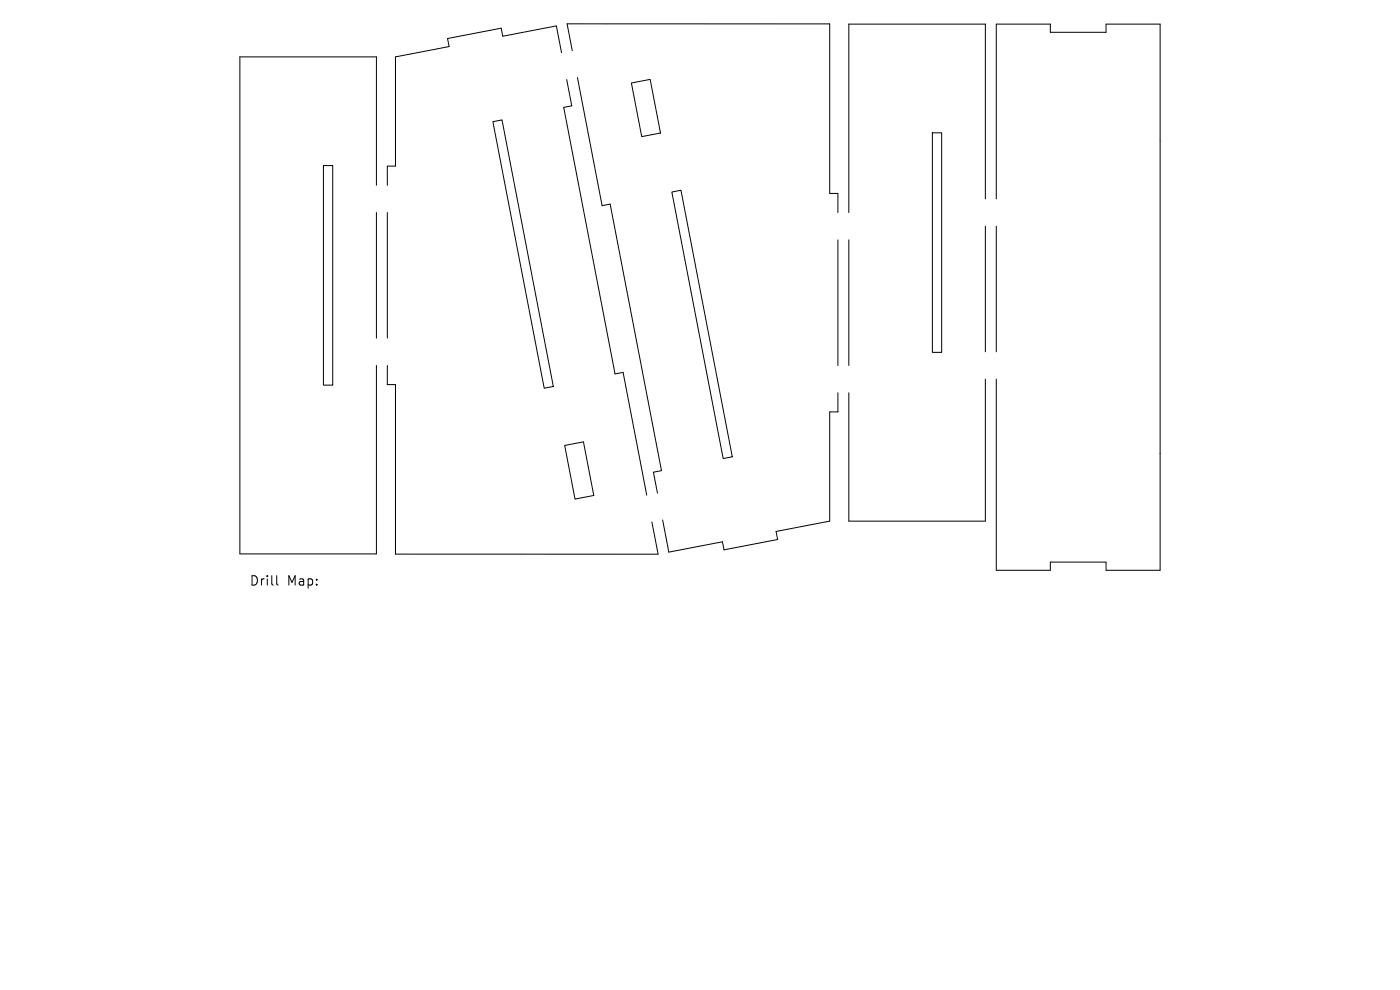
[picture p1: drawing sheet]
<svg xmlns="http://www.w3.org/2000/svg" width="297mm" height="210mm" viewBox="0 0 297 210" stroke-linecap="round" stroke-linejoin="round" font-family="sans-serif">
<defs><g id="words">
<g font-size="2.8">
<text x="52.9" y="124.5">Drill</text>
<text x="60.9" y="124.5">Map:</text>
</g>
</g></defs>
<g fill="none" stroke="#000" stroke-width=".21">
<path d="M119.1 11.2l-1.1-5.7-11.3 2.2-.4-1.7-11.4 2.2 .4 1.7-11.4 2.2v23.1h-1.7v4.1M120.2 16.9l1.1 5.5-1.7 .4 10.9 56.5 1.7-.3 5 26M121.4 10.7l-1.1-5.6h55.7v35.9h1.8v4.1M122.5 16.4l5.2 27.2 1.7-.3 10.9 56.5-1.7 .4 .9 4.4M133.9 17.6l4-.8 2.2 11.4-4 .8zM68.6 35.1h2v46.6h-2zM79.9 39.3v-27.2h-29v105.4h29v-40M104.6 25.8l1.9-.4 10.9 56.6-1.9 .4zM197.8 28.2h2v46.5h-2zM79.9 45.1v26.6M82.2 45.1v26.6M142.5 40.7l2-.3 10.9 56.5-2 .4z"/>
<path d="M177.8 50.9v26.6M180.1 50.9v26.6M209 42.2v-37.1h-28.9v40M209 48v26.6M211.4 42.2v-37.1h11.4v1.8h11.8v-1.8h11.5v115.9h-11.5v-1.8h-11.8v1.8h-11.4v-40.6M211.4 48v26.6M82.2 77.5v4.1h1.7v35.9l55.7 .1-1.3-6.9M119.8 94.5l4-.8 2.2 11.4-4 .8zM177.8 83.3v4.1h-1.8v23.1l-11.4 2.2 .4 1.7-11.4 2.2-.3-1.7-11.4 2.2-1.3-6.8M209 80.4v30.1h-28.9v-27.2M58.7 122.1v1.7l.3 .3"/>
</g>
<use href="#words"/>
</svg>
